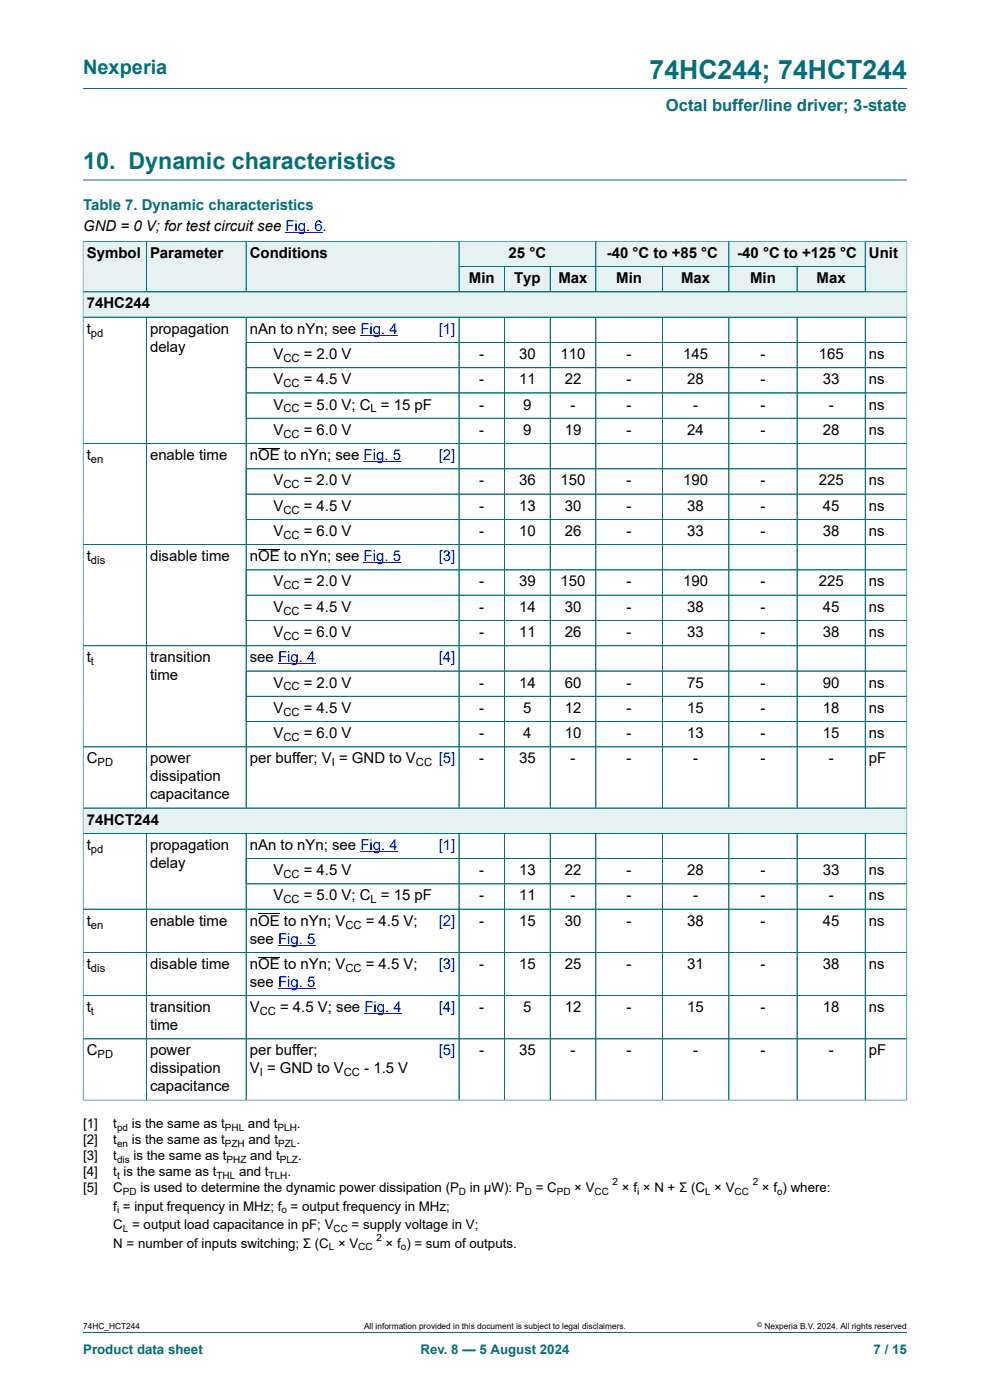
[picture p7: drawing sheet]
<svg xmlns="http://www.w3.org/2000/svg" width="210mm" height="297mm" viewBox="0 0 210 297" stroke-linecap="round" stroke-linejoin="round" font-family="sans-serif">
<defs><g id="words">
<text font-size="5.6" fill="#036f7b" x="137.8" y="16.8">74HC244; 74HCT244</text>
<text font-size="4.9" fill="#036f7b" x="17.6" y="35.9">10. Dynamic characteristics</text>
<text font-size="4.2" fill="#036f7b" x="17.6" y="15.6">Nexperia</text>
<text font-size="3.5" fill="#036f7b" x="141.2" y="23.7">Octal buffer/line driver; 3-state</text>
<text font-size="3.2" fill="#036f7b" x="17.6" y="44.5">Table 7. Dynamic characteristics</text>
<g font-size="3.2">
<text x="17.6" y="49.1">GND = 0 V; for test circuit see Fig. 6.</text>
<text x="18.4" y="54.7">Symbol</text>
<text x="31.8" y="54.7">Parameter</text>
<text x="53" y="54.7">Conditions</text>
<text x="107.9" y="54.7">25 °C</text>
<text x="128.7" y="54.7">-40 °C to +85 °C</text>
<text x="156.4" y="54.7">-40 °C to +125 °C</text>
<text x="184.3" y="54.7">Unit</text>
<text x="18.4" y="65.4">74HC244</text>
<text x="99.5" y="60.1">Min</text>
<text x="109.1" y="60.1">Typ</text>
<text x="118.5" y="60.1">Max</text>
<text x="130.7" y="60.1">Min</text>
<text x="144.5" y="60.1">Max</text>
<text x="159.1" y="60.1">Min</text>
<text x="173.2" y="60.1">Max</text>
<text x="18.4" y="70.8">t</text>
<text x="31.8" y="70.8">propagation</text>
<text x="53" y="70.8">nAn to nYn; see Fig. 4</text>
<text x="31.8" y="74.6">delay</text>
<text x="58" y="76.1">V</text>
<text x="64.4" y="76.1">= 2.0 V</text>
<text x="101.7" y="76.1">-</text>
<text x="110.1" y="76.1">30</text>
<text x="118.9" y="76.1">110</text>
<text x="132.9" y="76.1">-</text>
<text x="144.9" y="76.1">145</text>
<text x="161.3" y="76.1">-</text>
<text x="173.7" y="76.1">165</text>
<text x="184.3" y="76.1">ns</text>
<text x="58" y="81.5">V</text>
<text x="64.4" y="81.5">= 4.5 V</text>
<text x="101.7" y="81.5">-</text>
<text x="110.1" y="81.5">11</text>
<text x="119.8" y="81.5">22</text>
<text x="132.9" y="81.5">-</text>
<text x="145.8" y="81.5">28</text>
<text x="161.3" y="81.5">-</text>
<text x="174.5" y="81.5">33</text>
<text x="184.3" y="81.5">ns</text>
<text x="58" y="86.9">V</text>
<text x="64.4" y="86.9">= 5.0 V; C = 15 pF</text>
<text x="101.7" y="86.9">-</text>
<text x="111" y="86.9">9</text>
<text x="121" y="86.9">-</text>
<text x="132.9" y="86.9">-</text>
<text x="147" y="86.9">-</text>
<text x="161.3" y="86.9">-</text>
<text x="175.8" y="86.9">-</text>
<text x="184.3" y="86.9">ns</text>
<text x="58" y="92.2">V</text>
<text x="64.4" y="92.2">= 6.0 V</text>
<text x="101.7" y="92.2">-</text>
<text x="111" y="92.2">9</text>
<text x="119.8" y="92.2">19</text>
<text x="132.9" y="92.2">-</text>
<text x="145.8" y="92.2">24</text>
<text x="161.3" y="92.2">-</text>
<text x="174.5" y="92.2">28</text>
<text x="184.3" y="92.2">ns</text>
<text x="18.4" y="97.6">t</text>
<text x="31.8" y="97.6">enable time</text>
<text x="53" y="97.6">nOE to nYn; see Fig. 5</text>
<text x="58" y="103">V</text>
<text x="64.4" y="103">= 2.0 V</text>
<text x="101.7" y="103">-</text>
<text x="110.1" y="103">36</text>
<text x="118.9" y="103">150</text>
<text x="132.9" y="103">-</text>
<text x="144.9" y="103">190</text>
<text x="161.3" y="103">-</text>
<text x="173.7" y="103">225</text>
<text x="184.3" y="103">ns</text>
<text x="58" y="108.3">V</text>
<text x="58" y="113.7">V</text>
<text x="64.4" y="108.3">= 4.5 V</text>
<text x="64.4" y="113.7">= 6.0 V</text>
<text x="101.7" y="108.3">-</text>
<text x="101.7" y="113.7">-</text>
<text x="110.1" y="108.3">13</text>
<text x="110.1" y="113.7">10</text>
<text x="119.8" y="108.3">30</text>
<text x="119.8" y="113.7">26</text>
<text x="132.9" y="108.3">-</text>
<text x="132.9" y="113.7">-</text>
<text x="145.8" y="108.3">38</text>
<text x="145.8" y="113.7">33</text>
<text x="161.3" y="108.3">-</text>
<text x="161.3" y="113.7">-</text>
<text x="174.5" y="108.3">45</text>
<text x="174.5" y="113.7">38</text>
<text x="184.3" y="108.3">ns</text>
<text x="184.3" y="113.7">ns</text>
<text x="18.4" y="119">t</text>
<text x="31.8" y="119">disable time</text>
<text x="53" y="119">nOE to nYn; see Fig. 5</text>
<text x="58" y="124.4">V</text>
<text x="64.4" y="124.4">= 2.0 V</text>
<text x="101.7" y="124.4">-</text>
<text x="110.1" y="124.4">39</text>
<text x="118.9" y="124.4">150</text>
<text x="132.9" y="124.4">-</text>
<text x="144.9" y="124.4">190</text>
<text x="161.3" y="124.4">-</text>
<text x="173.7" y="124.4">225</text>
<text x="184.3" y="124.4">ns</text>
<text x="58" y="129.8">V</text>
<text x="64.4" y="129.8">= 4.5 V</text>
<text x="101.7" y="129.8">-</text>
<text x="110.1" y="129.8">14</text>
<text x="119.8" y="129.8">30</text>
<text x="132.9" y="129.8">-</text>
<text x="145.8" y="129.8">38</text>
<text x="161.3" y="129.8">-</text>
<text x="174.5" y="129.8">45</text>
<text x="184.3" y="129.8">ns</text>
<text x="58" y="135.1">V</text>
<text x="64.4" y="135.1">= 6.0 V</text>
<text x="101.7" y="135.1">-</text>
<text x="110.1" y="135.1">11</text>
<text x="119.8" y="135.1">26</text>
<text x="132.9" y="135.1">-</text>
<text x="145.8" y="135.1">33</text>
<text x="161.3" y="135.1">-</text>
<text x="174.5" y="135.1">38</text>
<text x="184.3" y="135.1">ns</text>
<text x="18.4" y="140.5">t</text>
<text x="31.8" y="140.5">transition</text>
<text x="53" y="140.5">see Fig. 4</text>
<text x="31.8" y="144.3">time</text>
<text x="58" y="145.9">V</text>
<text x="64.4" y="145.9">= 2.0 V</text>
<text x="101.7" y="145.9">-</text>
<text x="110.1" y="145.9">14</text>
<text x="119.8" y="145.9">60</text>
<text x="132.9" y="145.9">-</text>
<text x="145.8" y="145.9">75</text>
<text x="161.3" y="145.9">-</text>
<text x="174.5" y="145.9">90</text>
<text x="184.3" y="145.9">ns</text>
<text x="58" y="151.2">V</text>
<text x="64.4" y="151.2">= 4.5 V</text>
<text x="101.7" y="151.2">-</text>
<text x="111" y="151.2">5</text>
<text x="119.8" y="151.2">12</text>
<text x="132.9" y="151.2">-</text>
<text x="145.8" y="151.2">15</text>
<text x="161.3" y="151.2">-</text>
<text x="174.5" y="151.2">18</text>
<text x="184.3" y="151.2">ns</text>
<text x="18.4" y="161.9">C</text>
<text x="31.8" y="161.9">power</text>
<text x="53" y="161.9">per buffer; V = GND to V</text>
<text x="58" y="156.6">V</text>
<text x="64.4" y="156.6">= 6.0 V</text>
<text x="101.7" y="156.6">-</text>
<text x="101.7" y="161.9">-</text>
<text x="110.1" y="161.9">35</text>
<text x="111" y="156.6">4</text>
<text x="119.8" y="156.6">10</text>
<text x="121" y="161.9">-</text>
<text x="132.9" y="156.6">-</text>
<text x="132.9" y="161.9">-</text>
<text x="145.8" y="156.6">13</text>
<text x="147" y="161.9">-</text>
<text x="161.3" y="156.6">-</text>
<text x="161.3" y="161.9">-</text>
<text x="174.5" y="156.6">15</text>
<text x="175.8" y="161.9">-</text>
<text x="184.3" y="156.6">ns</text>
<text x="184.3" y="161.9">pF</text>
<text x="31.8" y="165.8">dissipation</text>
<text x="31.8" y="169.6">capacitance</text>
<text x="18.4" y="174.9">74HCT244</text>
<text x="18.4" y="180.3">t</text>
<text x="31.8" y="180.3">propagation</text>
<text x="31.8" y="184.1">delay</text>
<text x="53" y="180.3">nAn to nYn; see Fig. 4</text>
<text x="58" y="185.7">V</text>
<text x="64.4" y="185.7">= 4.5 V</text>
<text x="101.7" y="185.7">-</text>
<text x="110.1" y="185.7">13</text>
<text x="119.8" y="185.7">22</text>
<text x="132.9" y="185.7">-</text>
<text x="145.8" y="185.7">28</text>
<text x="161.3" y="185.7">-</text>
<text x="174.5" y="185.7">33</text>
<text x="184.3" y="185.7">ns</text>
<text x="58" y="191">V</text>
<text x="64.4" y="191">= 5.0 V; C = 15 pF</text>
<text x="101.7" y="191">-</text>
<text x="110.1" y="191">11</text>
<text x="121" y="191">-</text>
<text x="132.9" y="191">-</text>
<text x="147" y="191">-</text>
<text x="161.3" y="191">-</text>
<text x="175.8" y="191">-</text>
<text x="184.3" y="191">ns</text>
<text x="18.4" y="196.4">t</text>
<text x="31.8" y="196.4">enable time</text>
<text x="53" y="196.4">nOE to nYn; V</text>
<text x="77.6" y="196.4">= 4.5 V;</text>
<text x="101.7" y="196.4">-</text>
<text x="110.1" y="196.4">15</text>
<text x="119.8" y="196.4">30</text>
<text x="132.9" y="196.4">-</text>
<text x="145.8" y="196.4">38</text>
<text x="161.3" y="196.4">-</text>
<text x="174.5" y="196.4">45</text>
<text x="184.3" y="196.4">ns</text>
<text x="53" y="200.2">see Fig. 5</text>
<text x="18.4" y="205.5">t</text>
<text x="31.8" y="205.5">disable time</text>
<text x="53" y="205.5">nOE to nYn; V</text>
<text x="53" y="209.4">see Fig. 5</text>
<text x="77.6" y="205.5">= 4.5 V;</text>
<text x="101.7" y="205.5">-</text>
<text x="110.1" y="205.5">15</text>
<text x="119.8" y="205.5">25</text>
<text x="132.9" y="205.5">-</text>
<text x="145.8" y="205.5">31</text>
<text x="161.3" y="205.5">-</text>
<text x="174.5" y="205.5">38</text>
<text x="184.3" y="205.5">ns</text>
<text x="18.4" y="214.7">t</text>
<text x="31.8" y="214.7">transition</text>
<text x="53" y="214.7">V</text>
<text x="59.4" y="214.7">= 4.5 V; see Fig. 4</text>
<text x="101.7" y="214.7">-</text>
<text x="111" y="214.7">5</text>
<text x="119.8" y="214.7">12</text>
<text x="132.9" y="214.7">-</text>
<text x="145.8" y="214.7">15</text>
<text x="161.3" y="214.7">-</text>
<text x="174.5" y="214.7">18</text>
<text x="184.3" y="214.7">ns</text>
<text x="31.8" y="218.5">time</text>
<text x="18.4" y="223.9">C</text>
<text x="31.8" y="223.9">power</text>
<text x="31.8" y="227.7">dissipation</text>
<text x="53" y="223.9">per buffer;</text>
<text x="53" y="227.7">V = GND to V</text>
<text x="77.3" y="227.7">- 1.5 V</text>
<text x="101.7" y="223.9">-</text>
<text x="110.1" y="223.9">35</text>
<text x="121" y="223.9">-</text>
<text x="132.9" y="223.9">-</text>
<text x="147" y="223.9">-</text>
<text x="161.3" y="223.9">-</text>
<text x="175.8" y="223.9">-</text>
<text x="184.3" y="223.9">pF</text>
<text x="31.8" y="231.5">capacitance</text>
</g>
<g font-size="3.2" fill="#00f">
<text x="93.1" y="70.8">[1]</text>
<text x="93.1" y="97.6">[2]</text>
<text x="93.1" y="119">[3]</text>
<text x="93.1" y="140.5">[4]</text>
<text x="93.1" y="161.9">[5]</text>
<text x="93.1" y="180.3">[1]</text>
<text x="93.1" y="196.4">[2]</text>
<text x="93.1" y="205.5">[3]</text>
<text x="93.1" y="214.7">[4]</text>
<text x="93.1" y="223.9">[5]</text>
</g>
<g font-size="2.8">
<text x="17.6" y="239.3">[1]</text>
<text x="24" y="239.3">t</text>
<text x="28" y="239.3">is the same as t</text>
<text x="52.6" y="239.3">and t</text>
<text x="63" y="239.3">.</text>
<text x="17.6" y="242.7">[2]</text>
<text x="24" y="242.7">t</text>
<text x="28" y="242.7">is the same as t</text>
<text x="52.7" y="242.7">and t</text>
<text x="62.9" y="242.7">.</text>
<text x="17.6" y="246.1">[3]</text>
<text x="17.6" y="249.5">[4]</text>
<text x="24" y="246.1">t</text>
<text x="24" y="249.5">t is the same as t</text>
<text x="28.3" y="246.1">is the same as t</text>
<text x="50.7" y="249.5">and t</text>
<text x="53.1" y="246.1">and t</text>
<text x="61" y="249.5">.</text>
<text x="63.2" y="246.1">.</text>
<text x="17.6" y="252.9">[5]</text>
<text x="24" y="252.9">C</text>
<text x="24" y="256.8">f = input frequency in MHz; f = output frequency in MHz;</text>
<text x="29.8" y="252.9">is used to determine the dynamic power dissipation (P</text>
<text x="99.7" y="252.9">in μW): P</text>
<text x="113.6" y="252.9">= C</text>
<text x="121.8" y="252.9">× V</text>
<text x="131.9" y="252.9">× f × N + Σ (C × V</text>
<text x="161.6" y="252.9">× f ) where:</text>
<text x="24" y="260.8">C = output load capacitance in pF; V</text>
<text x="74.6" y="260.8">= supply voltage in V;</text>
<text x="24" y="264.7">N = number of inputs switching; Σ (C × V</text>
<text x="81.8" y="264.7">× f ) = sum of outputs.</text>
</g>
<g font-size="2.8" fill="#036f7b">
<text x="17.6" y="287.2">Product data sheet</text>
<text x="89.2" y="287.2">Rev. 8 — 5 August 2024</text>
<text x="185.3" y="287.2">7 / 15</text>
</g>
<g font-size="2.4">
<text x="19.3" y="71.4">pd</text>
<text x="60.1" y="76.8">CC</text>
<text x="60.1" y="82.1">CC</text>
<text x="60.1" y="87.5">CC</text>
<text x="78.6" y="87.5">L</text>
<text x="60.1" y="92.9">CC</text>
<text x="19.3" y="98.2">en</text>
<text x="60.1" y="103.6">CC</text>
<text x="60.1" y="108.9">CC</text>
<text x="19.3" y="119.7">dis</text>
<text x="60.1" y="114.3">CC</text>
<text x="60.1" y="125">CC</text>
<text x="60.1" y="130.4">CC</text>
<text x="60.1" y="135.8">CC</text>
<text x="19.3" y="141.1">t</text>
<text x="60.1" y="146.5">CC</text>
<text x="60.1" y="151.8">CC</text>
<text x="60.1" y="157.2">CC</text>
<text x="20.7" y="162.6">PD</text>
<text x="70.4" y="162.6">I</text>
<text x="88.2" y="162.6">CC</text>
<text x="19.3" y="180.9">pd</text>
<text x="60.1" y="186.3">CC</text>
<text x="60.1" y="191.6">CC</text>
<text x="78.6" y="191.6">L</text>
<text x="19.3" y="197">en</text>
<text x="73.3" y="197">CC</text>
<text x="19.3" y="206.2">dis</text>
<text x="73.3" y="206.2">CC</text>
<text x="19.3" y="215.3">t</text>
<text x="55.1" y="215.3">CC</text>
<text x="20.7" y="224.5">PD</text>
<text x="55.1" y="228.3">I</text>
<text x="72.9" y="228.3">CC</text>
</g>
<g font-size="2.1">
<text x="24.8" y="239.9">pd</text>
<text x="47.7" y="239.9">PHL</text>
<text x="58.9" y="239.9">PLH</text>
<text x="24.8" y="243.3">en</text>
<text x="47.7" y="243.3">PZH</text>
<text x="59" y="243.3">PZL</text>
<text x="24.8" y="246.6">dis</text>
<text x="24.8" y="250">t</text>
<text x="45.9" y="250">THL</text>
<text x="48.1" y="246.6">PHZ</text>
<text x="57" y="250">TLH</text>
<text x="59.3" y="246.6">PLZ</text>
<text x="130" y="251.4">2</text>
<text x="159.7" y="251.4">2</text>
<text x="24.8" y="257.4">i</text>
<text x="26.1" y="253.4">PD</text>
<text x="59.7" y="257.4">o</text>
<text x="97.4" y="253.4">D</text>
<text x="111.3" y="253.4">D</text>
<text x="118.1" y="253.4">PD</text>
<text x="126.1" y="253.4">CC</text>
<text x="135.1" y="253.4">i</text>
<text x="149.6" y="253.4">L</text>
<text x="155.8" y="253.4">CC</text>
<text x="164.8" y="253.4">o</text>
<text x="26.1" y="261.3">L</text>
<text x="70.7" y="261.3">CC</text>
<text x="79.8" y="263.3">2</text>
<text x="69.7" y="265.3">L</text>
<text x="76" y="265.3">CC</text>
<text x="85" y="265.3">o</text>
</g>
<g font-size="1.8">
<text x="17.6" y="282">74HC_HCT244</text>
<text x="77.2" y="282">All information provided in this document is subject to legal disclaimers.</text>
<text x="162.2" y="282">Nexperia B.V. 2024. All rights reserved</text>
</g>
<text font-size="1.4" x="160.6" y="281.6">©</text>
</g></defs>
<path d="M17.6 18.8h174.8M17.6 38.2h174.8M97.4 51.2h29v5.4h-29z" fill="none" stroke="#036f7b" stroke-width=".21"/>
<path d="M60.6 49.4h7.9" fill="none" stroke="#00f" stroke-width=".21"/>
<path d="M97.4 51.3h28.9v5.2h-28.9z" fill="#e6f1f2"/>
<path d="M126.4 51.2h28.2v5.4h-28.2z" fill="none" stroke="#036f7b" stroke-width=".21"/>
<path d="M126.5 51.3h28v5.2h-28z" fill="#e6f1f2"/>
<path d="M154.6 51.2h28.9v5.4h-28.9z" fill="none" stroke="#036f7b" stroke-width=".21"/>
<path d="M154.7 51.3h28.8v5.2h-28.8z" fill="#e6f1f2"/>
<path d="M17.6 51.1v10.8h13.4v-10.7h-13.4" fill="none" stroke="#036f7b" stroke-width=".21"/>
<path d="M17.7 51.3h13.3v10.6h-13.3z" fill="#e6f1f2"/>
<path d="M31 51.2h21.2v10.7h-21.2z" fill="none" stroke="#036f7b" stroke-width=".21"/>
<path d="M31.1 51.3h21v10.6h-21z" fill="#e6f1f2"/>
<path d="M92.8 51.2h-40.6v10.7h40.6" fill="none" stroke="#036f7b" stroke-width=".21"/>
<path d="M52.3 51.3h40.5v10.6h-40.5z" fill="#e6f1f2"/>
<path d="M92.8 51.2h4.6v10.7h-4.6" fill="none" stroke="#036f7b" stroke-width=".21"/>
<g fill="#e6f1f2">
<path d="M92.8 51.3h4.5v10.6h-4.5z"/>
<path d="M97.4 56.6h9.6v5.3h-9.6z"/>
</g>
<path d="M97.4 56.6h9.6v5.3h-9.6z" fill="none" stroke="#036f7b" stroke-width=".21"/>
<path d="M107.1 56.6h9.5v5.3h-9.5z" fill="#e6f1f2"/>
<path d="M107 56.6h9.7v5.3h-9.7z" fill="none" stroke="#036f7b" stroke-width=".21"/>
<path d="M116.8 56.6h9.5v5.3h-9.5z" fill="#e6f1f2"/>
<path d="M116.7 56.6h9.7v5.3h-9.7z" fill="none" stroke="#036f7b" stroke-width=".21"/>
<path d="M126.5 56.6h13.9v5.3h-13.9z" fill="#e6f1f2"/>
<path d="M126.4 56.6h14.1v5.3h-14.1z" fill="none" stroke="#036f7b" stroke-width=".21"/>
<path d="M140.6 56.6h13.9v5.3h-13.9z" fill="#e6f1f2"/>
<path d="M140.5 56.6h14.1v5.3h-14.1z" fill="none" stroke="#036f7b" stroke-width=".21"/>
<path d="M154.7 56.6h14.3v5.3h-14.3z" fill="#e6f1f2"/>
<path d="M154.6 56.6h14.5v5.3h-14.5z" fill="none" stroke="#036f7b" stroke-width=".21"/>
<path d="M169.1 56.6h14.4v5.3h-14.4z" fill="#e6f1f2"/>
<path d="M192.4 51.1v10.8h-23.3v-5.3h14.4M192.4 51.2h-8.9v10.7" fill="none" stroke="#036f7b" stroke-width=".21"/>
<path d="M183.6 51.3h8.7v10.6h-8.7z" fill="#e6f1f2"/>
<path d="M17.6 61.9h174.8v5.4h-174.8z" fill="none" stroke="#036f7b" stroke-width=".21"/>
<path d="M17.7 62h174.6v5.2h-174.6z" fill="#e6f1f2"/>
<g fill="none" stroke="#036f7b" stroke-width=".21">
<path d="M17.6 67.3h174.8v109.5h-174.8zM31 67.3v104.1M52.2 72.6h140.2M52.2 67.3v104.1M52.2 78h140.2M97.4 67.3v104.1M107 67.3v104.1M116.7 67.3v104.1M126.4 67.3v104.1M140.5 67.3v104.1M154.6 67.3v104.1M169.1 67.3v104.1"/>
<path d="M183.5 67.3v104.1M17.6 94.1h174.8M52.2 83.4h140.2M52.2 88.7h140.2M52.2 99.5h140.2M17.6 115.5h174.8M52.2 104.8h140.2M52.2 110.2h140.2M52.2 120.9h140.2M52.2 126.3h140.2M52.2 131.6h140.2M192.4 137h-174.8"/>
<path d="M52.2 142.4h140.2M52.2 147.7h140.2M52.2 153.1h140.2M192.4 158.4h-174.8M17.6 171.4h174.8"/>
</g>
<path d="M76.4 71.1h8M77.1 97.9h8M77.1 119.4h8M59 140.8h7.9" fill="none" stroke="#00f" stroke-width=".21"/>
<path d="M54.8 95.1h4.5M54.8 116.6h4.5" fill="none" stroke="#000" stroke-width=".21"/>
<path d="M17.7 171.5h174.6v5.2h-174.6z" fill="#e6f1f2"/>
<g fill="none" stroke="#036f7b" stroke-width=".21">
<path d="M17.6 51.3v182.1M17.7 51.2h174.6M31 51.3v10.6M52.2 51.3v10.6M97.4 51.3v10.6M97.4 56.6h86.1M107 56.6v5.3M116.7 56.6v5.3M126.4 51.3v10.6M140.5 56.6v5.3M154.6 51.3v10.6M169.1 56.6v5.3"/>
<path d="M183.5 51.3v10.6M192.4 51.3v182.1M17.7 61.9h174.6M17.7 67.3h174.6M31 67.4v104M52.2 67.4v104M52.3 72.6h140M52.3 78h140M97.4 67.4v104M107 67.4v104M116.7 67.4v104M126.4 67.4v104"/>
<path d="M140.5 67.4v104M154.6 67.4v104M169.1 67.4v104M183.5 67.4v104M17.7 94.1h174.6M52.3 88.7h140M52.3 99.5h140M192.3 83.4h-140M17.7 115.5h174.6M52.3 104.8h140M192.3 110.2h-140M17.7 137h174.6"/>
<path d="M52.3 126.3h140M52.3 131.6h140M192.3 120.9h-140M17.7 158.4h174.6M52.3 142.4h140M52.3 153.1h140M192.3 147.7h-140M17.6 176.8h174.8M17.7 171.4h174.6M31 176.8v56.6M52.2 176.8v56.6M97.4 176.8v56.6"/>
<path d="M107 176.8v56.6M116.7 176.8v56.6M126.4 176.8v56.6M140.5 176.8v56.6M154.6 176.8v56.6M169.1 176.8v56.6M183.5 176.8v56.6M52.2 182.1h140.2M52.2 187.5h140.2M192.4 192.9h-174.8M17.6 202h174.8M17.6 211.2h174.8"/>
<path d="M17.6 233.4h174.8M17.6 220.4h174.8M17.6 282.6h174.8"/>
</g>
<path d="M76.4 180.6h8M59 200.5h7.9M59 209.7h7.9M77.3 215.1h7.9" fill="none" stroke="#00f" stroke-width=".21"/>
<path d="M54.8 193.9h4.5M54.8 203.1h4.5" fill="none" stroke="#000" stroke-width=".21"/>
<use href="#words"/>
</svg>
